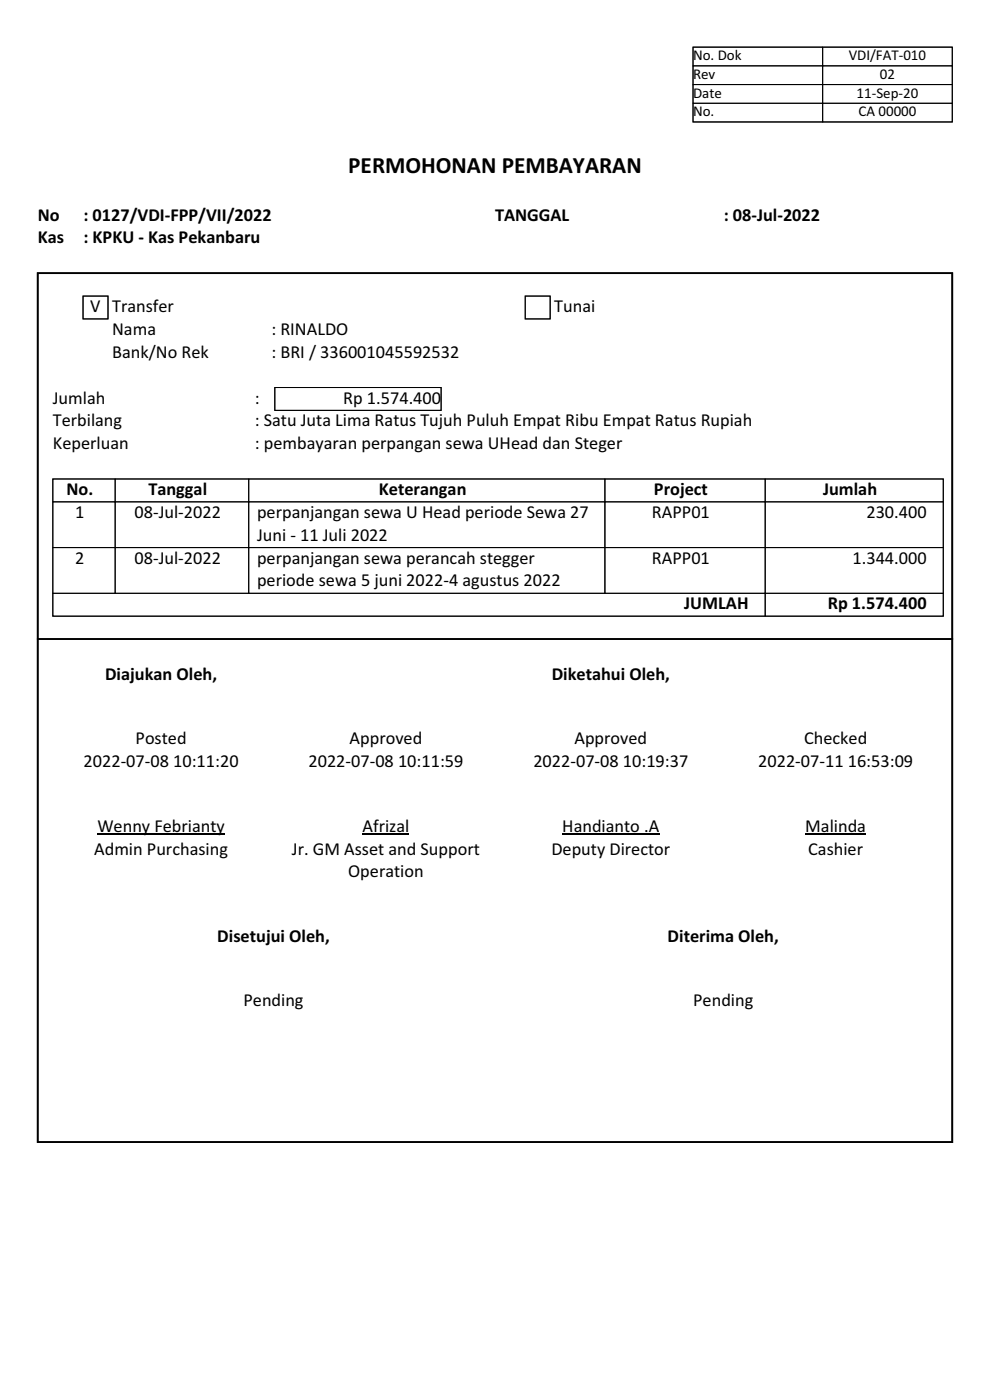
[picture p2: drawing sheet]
<svg xmlns="http://www.w3.org/2000/svg" width="210mm" height="297mm" viewBox="0 0 210 297" stroke-linecap="round" stroke-linejoin="round" font-family="sans-serif">
<defs><g id="words">
<text font-size="4.9" x="73.9" y="36.7">PERMOHONAN PEMBAYARAN</text>
<g font-size="3.9">
<text x="8" y="46.8">No</text>
<text x="17.7" y="46.8">: 0127/VDI-FPP/VII/2022</text>
<text x="105" y="46.8">TANGGAL</text>
<text x="153.5" y="46.8">: 08-Jul-2022</text>
<text x="8" y="51.7">Kas</text>
<text x="17.7" y="51.7">: KPKU - Kas Pekanbaru</text>
<text x="19.2" y="66.2">V Transfer</text>
<text x="23.8" y="71.1">Nama</text>
<text x="57.6" y="71.1">: RINALDO</text>
<text x="117.6" y="66.2">Tunai</text>
<text x="23.8" y="75.9">Bank/No Rek</text>
<text x="57.6" y="75.9">: BRI / 336001045592532</text>
<text x="11.2" y="85.6">Jumlah</text>
<text x="54" y="85.6">:</text>
<text x="72.8" y="85.6">Rp 1.574.400</text>
<text x="11.2" y="95.3">Keperluan</text>
<text x="11.2" y="90.5">Terbilang</text>
<text x="54" y="90.5">: Satu Juta Lima Ratus Tujuh Puluh Empat Ribu Empat Ratus Rupiah</text>
<text x="54" y="95.3">: pembayaran perpangan sewa UHead dan Steger</text>
<text x="14.1" y="105">No.</text>
<text x="31.5" y="105">Tanggal</text>
<text x="80.4" y="105">Keterangan</text>
<text x="138.7" y="105">Project</text>
<text x="174.6" y="105">Jumlah</text>
<text x="16" y="109.9">1</text>
<text x="28.5" y="109.9">08-Jul-2022</text>
<text x="54.5" y="109.9">perpanjangan sewa U Head periode Sewa 27</text>
<text x="138.3" y="109.9">RAPP01</text>
<text x="183.8" y="109.9">230.400</text>
<text x="16" y="119.6">2</text>
<text x="28.5" y="119.6">08-Jul-2022</text>
<text x="54.5" y="114.7">Juni - 11 Juli 2022</text>
<text x="54.5" y="119.6">perpanjangan sewa perancah stegger</text>
<text x="138.3" y="119.6">RAPP01</text>
<text x="180.8" y="119.6">1.344.000</text>
<text x="54.5" y="124.4">periode sewa 5 juni 2022-4 agustus 2022</text>
<text x="145.1" y="129.3">JUMLAH</text>
<text x="175.6" y="129.3">Rp 1.574.400</text>
<text x="22.3" y="144.3">Diajukan Oleh,</text>
<text x="117" y="144.3">Diketahui Oleh,</text>
<text x="28.8" y="157.9">Posted</text>
<text x="74.1" y="157.9">Approved</text>
<text x="121.8" y="157.9">Approved</text>
<text x="170.6" y="157.9">Checked</text>
<text x="17.7" y="162.8">2022-07-08 10:11:20</text>
<text x="65.4" y="162.8">2022-07-08 10:11:59</text>
<text x="113.1" y="162.8">2022-07-08 10:19:37</text>
<text x="160.8" y="162.8">2022-07-11 16:53:09</text>
<text x="20.7" y="176.4">Wenny Febrianty</text>
<text x="76.9" y="176.4">Afrizal</text>
<text x="119.3" y="176.4">Handianto .A</text>
<text x="170.8" y="176.4">Malinda</text>
<text x="20" y="181.3">Admin Purchasing</text>
<text x="61.9" y="181.3">Jr. GM Asset and Support</text>
<text x="117" y="181.3">Deputy Director</text>
<text x="171.4" y="181.3">Cashier</text>
<text x="73.9" y="186.1">Operation</text>
<text x="46.1" y="199.8">Disetujui Oleh,</text>
<text x="141.6" y="199.8">Diterima Oleh,</text>
<text x="51.6" y="213.5">Pending</text>
<text x="147" y="213.5">Pending</text>
</g>
<g font-size="3.2">
<text x="147" y="12.8">No. Dok</text>
<text x="147" y="16.7">Rev</text>
<text x="180" y="12.8">VDI/FAT-010</text>
<text x="186.6" y="16.7">02</text>
<text x="147" y="20.7">Date</text>
<text x="181.7" y="20.7">11-Sep-20</text>
<text x="147" y="24.7">No.</text>
<text x="182.1" y="24.7">CA 00000</text>
</g>
</g></defs>
<path d="M8 58h194v184.3h-194zM8 58h194v77.6h-194zM8 135.6h194v106.7h-194z" fill="none" stroke="#000" stroke-width=".35"/>
<g fill="none" stroke="#000" stroke-width=".21">
<path d="M147 10h55v15.9h-55zM147 17.9h27.5v4h-27.5zM147 14h27.5v3.9h-27.5zM147 10h27.5v4h-27.5zM174.5 17.9h27.5v4h-27.5zM174.5 14h27.5v3.9h-27.5zM174.5 10h27.5v4h-27.5zM147 21.9h27.5v4h-27.5zM174.5 21.9h27.5v4h-27.5zM17.6 62.8h5.3v4.9h-5.3zM111.4 62.8h5.3v4.9h-5.3zM58.3 82.2h35.3v4.9h-35.3z"/>
<path d="M11.2 101.6h188.9v29.1h-188.9zM11.2 116.2h13.2v9.7h-13.2zM11.2 106.5h13.2v9.7h-13.2zM11.2 101.6h13.2v4.9h-13.2zM24.4 116.2h28.4v9.7h-28.4zM24.4 106.5h28.4v9.7h-28.4zM24.4 101.6h28.4v4.9h-28.4zM52.8 116.2h75.5v9.7h-75.5zM52.8 106.5h75.5v9.7h-75.5zM52.8 101.6h75.5v4.9h-75.5zM128.3 116.2h34v9.7h-34zM128.3 106.5h34v9.7h-34z"/>
<path d="M128.3 101.6h34v4.9h-34zM162.3 116.2h37.8v9.7h-37.8zM162.3 106.5h37.8v9.7h-37.8zM162.3 101.6h37.8v4.9h-37.8zM11.2 125.9h151.1v4.8h-151.1zM162.3 125.9h37.8v4.8h-37.8z"/>
</g>
<path d="M20.7 176.8h27M76.9 176.8h9.9M119.3 176.8h20.6M170.8 176.8h12.9" fill="none" stroke="#000" stroke-width=".25"/>
<use href="#words"/>
</svg>
